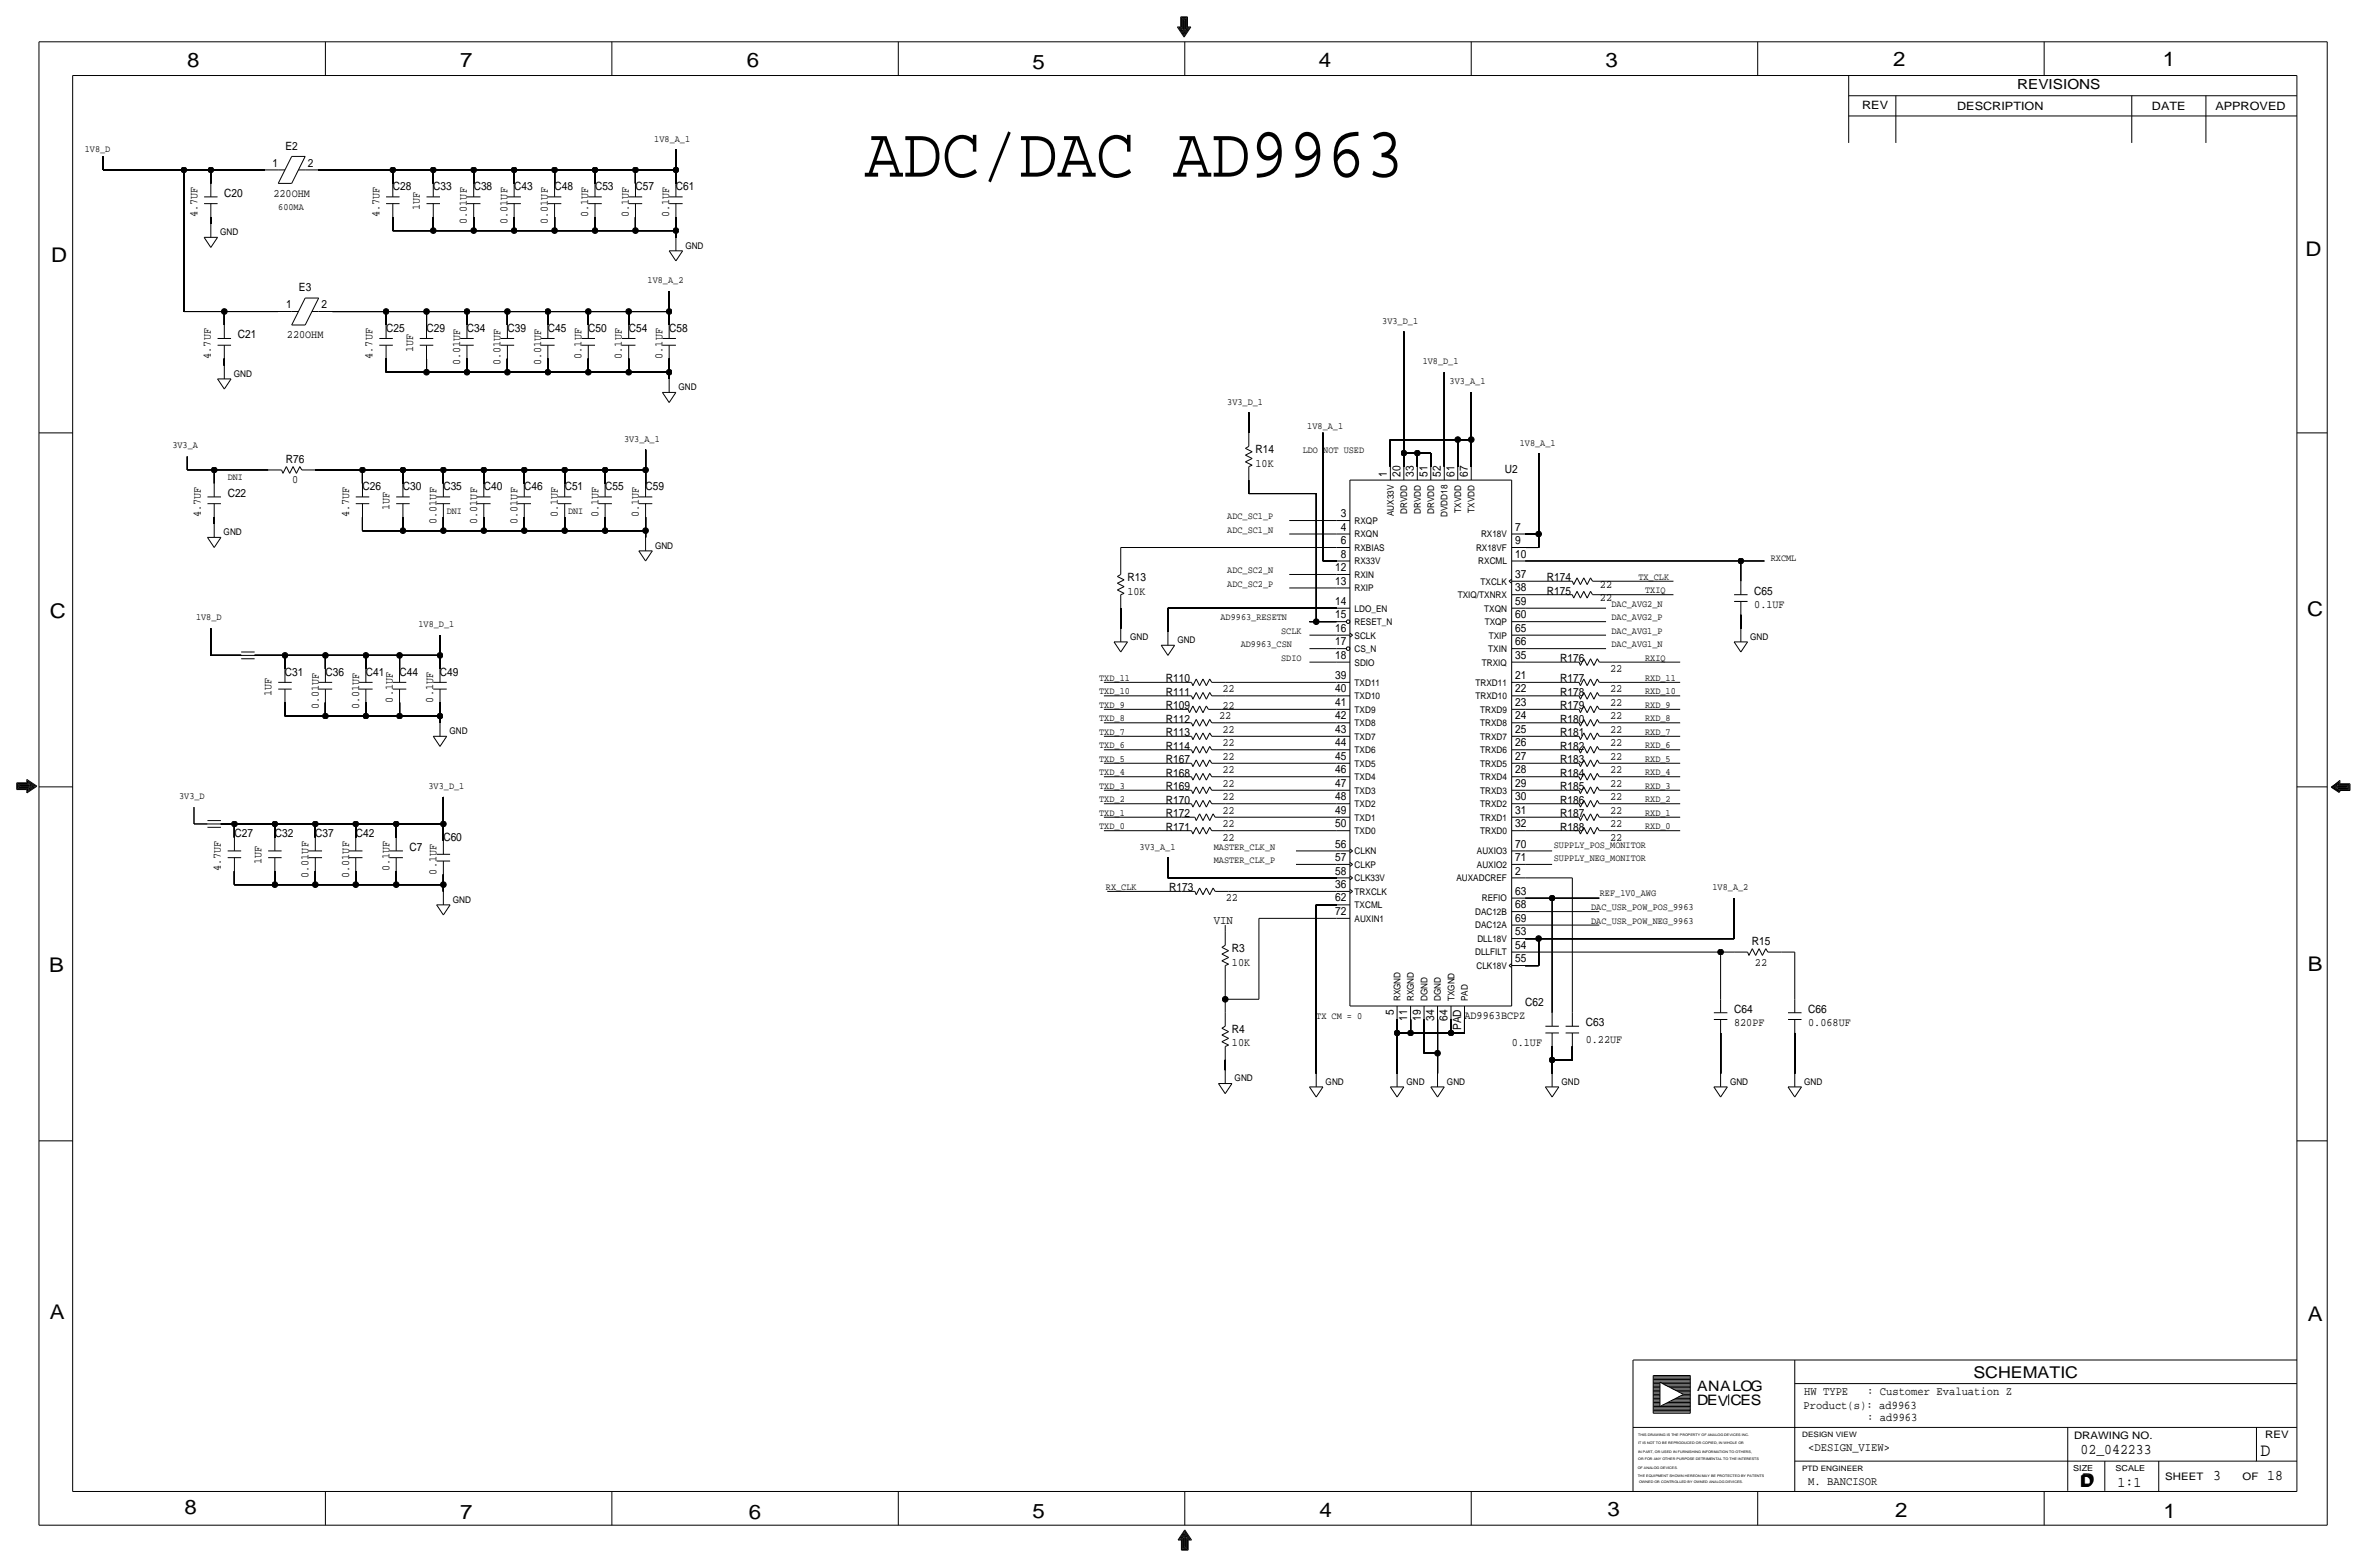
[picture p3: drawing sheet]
<svg xmlns="http://www.w3.org/2000/svg" width="892mm" height="590mm" viewBox="0 0 892 590" stroke-linecap="round" stroke-linejoin="round" font-family="sans-serif">
<defs><g id="words">
<text font-size="27.1" x="325.8" y="66.5">ADC/DAC AD9963</text>
<g font-size="7.6">
<text x="70.6" y="25.4">8</text>
<text x="173.4" y="25.4">7</text>
<text x="281.4" y="25.1">6</text>
<text x="389.1" y="26.2">5</text>
<text x="497" y="25.4">4</text>
<text x="605" y="25.1">3</text>
<text x="713.4" y="24.9">2</text>
<text x="815" y="24.9">1</text>
<text x="19.3" y="98.8">D</text>
<text x="868.9" y="96.5">D</text>
<text x="18.7" y="232.7">C</text>
<text x="869.4" y="232.2">C</text>
<text x="869.6" y="365.8">B</text>
<text x="18.5" y="366">B</text>
<text x="18.7" y="496.8">A</text>
<text x="869.6" y="497.6">A</text>
<text x="69.5" y="570.5">8</text>
<text x="173.4" y="572.3">7</text>
<text x="282.1" y="572.3">6</text>
<text x="389.1" y="571.8">5</text>
<text x="497.3" y="571.5">4</text>
<text x="605.7" y="571.2">3</text>
<text x="714.2" y="571.5">2</text>
<text x="815.3" y="572">1</text>
</g>
<text font-size="7" x="851.9" y="548.4">D</text>
<g font-size="6.1">
<text x="743.7" y="518.9">SCHEMATIC</text>
<text x="783.8" y="560.3">D</text>
<text x="784.3" y="559.8">D</text>
</g>
<g font-size="5.6">
<text x="784" y="547.9">02_042233</text>
<text x="834.1" y="557.5">3</text>
<text x="854.4" y="557.5">18</text>
<text x="798" y="560.1">1:1</text>
</g>
<g font-size="5.4">
<text x="639.5" y="524.2">ANALOG</text>
<text x="639.5" y="529.3">DEVCES</text>
</g>
<text font-size="5.2" x="760.2" y="33.5">REVISIONS</text>
<text font-size="4.5" x="457.4" y="348">VIN</text>
<g font-size="4.4">
<text x="679.9" y="525.5">HW TYPE</text>
<text x="703.6" y="525.5">: Customer Evaluation Z</text>
<text x="679.7" y="530.9">Product(s): ad9963</text>
<text x="703.6" y="535.2">: ad9963</text>
<text x="681.4" y="546.6">&lt;DESIGN_VIEW&gt;</text>
<text x="681.4" y="559.3">M. BANCISOR</text>
</g>
<g font-size="4.3">
<text x="701.8" y="41.1">REV</text>
<text x="737.6" y="41.4">DESCRIPTION</text>
<text x="811" y="41.4">DATE</text>
<text x="834.8" y="41.4">APPROVED</text>
<text x="107.6" y="56.4">E2</text>
<text x="102.7" y="62.7">1</text>
<text x="116" y="62.7">2</text>
<text x="148" y="71.6">C28</text>
<text x="163.3" y="71.6">C33</text>
<text x="178.5" y="71.6">C38</text>
<text x="193.8" y="71.6">C43</text>
<text x="209" y="71.6">C48</text>
<text x="224.2" y="71.6">C53</text>
<text x="239.5" y="71.6">C57</text>
<text x="254.7" y="71.6">C61</text>
<text x="84.5" y="74.2">C20</text>
<text x="103.1" y="74.2">220OHM</text>
<text x="74.4" y="81.8" transform="rotate(-90 74.4 81.8)">4.7UF</text>
<text x="143" y="81.8" transform="rotate(-90 143 81.8)">4.7UF</text>
<text x="158.2" y="79.2" transform="rotate(-90 158.2 79.2)">1UF</text>
<text x="221.7" y="81.8" transform="rotate(-90 221.7 81.8)">0.1UF</text>
<text x="236.9" y="81.8" transform="rotate(-90 236.9 81.8)">0.1UF</text>
<text x="252.2" y="81.8" transform="rotate(-90 252.2 81.8)">0.1UF</text>
<text x="176" y="84.3" transform="rotate(-90 176 84.3)">0.01UF</text>
<text x="191.2" y="84.3" transform="rotate(-90 191.2 84.3)">0.01UF</text>
<text x="206.5" y="84.3" transform="rotate(-90 206.5 84.3)">0.01UF</text>
<text x="112.7" y="109.7">E3</text>
<text x="107.8" y="116.1">1</text>
<text x="121.1" y="116.1">2</text>
<text x="145.5" y="125">C25</text>
<text x="160.7" y="125">C29</text>
<text x="176" y="125">C34</text>
<text x="191.2" y="125">C39</text>
<text x="206.5" y="125">C45</text>
<text x="221.7" y="125">C50</text>
<text x="236.9" y="125">C54</text>
<text x="252.2" y="125">C58</text>
<text x="89.6" y="127.5">C21</text>
<text x="108.1" y="127.5">220OHM</text>
<text x="79.5" y="135.1" transform="rotate(-90 79.5 135.1)">4.7UF</text>
<text x="140.4" y="135.1" transform="rotate(-90 140.4 135.1)">4.7UF</text>
<text x="155.7" y="132.6" transform="rotate(-90 155.7 132.6)">1UF</text>
<text x="173.4" y="137.7" transform="rotate(-90 173.4 137.7)">0.01UF</text>
<text x="188.7" y="137.7" transform="rotate(-90 188.7 137.7)">0.01UF</text>
<text x="203.9" y="137.7" transform="rotate(-90 203.9 137.7)">0.01UF</text>
<text x="219.2" y="135.1" transform="rotate(-90 219.2 135.1)">0.1UF</text>
<text x="234.4" y="135.1" transform="rotate(-90 234.4 135.1)">0.1UF</text>
<text x="249.6" y="135.1" transform="rotate(-90 249.6 135.1)">0.1UF</text>
<text x="473.2" y="170.7">R14</text>
<text x="107.7" y="174.5">R76</text>
<text x="473.2" y="175.8">10K</text>
<text x="522.7" y="179.6" transform="rotate(-90 522.7 179.6)">1</text>
<text x="527.8" y="179.6" transform="rotate(-90 527.8 179.6)">20</text>
<text x="532.8" y="179.6" transform="rotate(-90 532.8 179.6)">33</text>
<text x="537.9" y="179.6" transform="rotate(-90 537.9 179.6)">51</text>
<text x="543" y="179.6" transform="rotate(-90 543 179.6)">52</text>
<text x="548.1" y="179.6" transform="rotate(-90 548.1 179.6)">61</text>
<text x="553.2" y="179.6" transform="rotate(-90 553.2 179.6)">67</text>
<text x="567.1" y="178.3">U2</text>
<text x="110.1" y="182.1">0</text>
<text x="136.6" y="184.7">C26</text>
<text x="151.8" y="184.7">C30</text>
<text x="167.1" y="184.7">C35</text>
<text x="182.3" y="184.7">C40</text>
<text x="197.6" y="184.7">C46</text>
<text x="212.8" y="184.7">C51</text>
<text x="228" y="184.7">C55</text>
<text x="243.3" y="184.7">C59</text>
<text x="85.8" y="187.2">C22</text>
<text x="75.6" y="194.8" transform="rotate(-90 75.6 194.8)">4.7UF</text>
<text x="131.5" y="194.8" transform="rotate(-90 131.5 194.8)">4.7UF</text>
<text x="146.8" y="192.3" transform="rotate(-90 146.8 192.3)">1UF</text>
<text x="164.5" y="197.4" transform="rotate(-90 164.5 197.4)">0.01UF</text>
<text x="179.8" y="197.4" transform="rotate(-90 179.8 197.4)">0.01UF</text>
<text x="195" y="197.4" transform="rotate(-90 195 197.4)">0.01UF</text>
<text x="210.3" y="194.8" transform="rotate(-90 210.3 194.8)">0.1UF</text>
<text x="225.5" y="194.8" transform="rotate(-90 225.5 194.8)">0.1UF</text>
<text x="240.7" y="194.8" transform="rotate(-90 240.7 194.8)">0.1UF</text>
<text x="505.3" y="194.8">3</text>
<text x="505.3" y="199.9">4</text>
<text x="570.9" y="199.9">7</text>
<text x="505.3" y="205">6</text>
<text x="570.9" y="205">9</text>
<text x="503.2" y="215.1">12</text>
<text x="505.3" y="210.1">8</text>
<text x="570.9" y="210.1">10</text>
<text x="424.9" y="218.9">R13</text>
<text x="503.2" y="220.2">13</text>
<text x="570.9" y="217.7">37</text>
<text x="582.9" y="218.9">R174</text>
<text x="602.9" y="221.5">22</text>
<text x="424.9" y="224">10K</text>
<text x="503.2" y="227.8">14</text>
<text x="570.9" y="222.8">38</text>
<text x="570.9" y="227.8">59</text>
<text x="582.9" y="224">R175</text>
<text x="602.9" y="226.6">22</text>
<text x="661.1" y="224">C65</text>
<text x="503.2" y="232.9">15</text>
<text x="570.9" y="232.9">60</text>
<text x="661.1" y="229.1">0.1UF</text>
<text x="503.2" y="238">16</text>
<text x="570.9" y="238">65</text>
<text x="503.2" y="243.1">17</text>
<text x="570.9" y="243.1">66</text>
<text x="503.2" y="248.2">18</text>
<text x="570.9" y="248.2">35</text>
<text x="588" y="249.4">R176</text>
<text x="107.4" y="254.5">C31</text>
<text x="122.6" y="254.5">C36</text>
<text x="137.9" y="254.5">C41</text>
<text x="150.6" y="254.5">C44</text>
<text x="165.8" y="254.5">C49</text>
<text x="439.4" y="257">R110</text>
<text x="503.2" y="255.8">39</text>
<text x="570.9" y="255.8">21</text>
<text x="588" y="257">R177</text>
<text x="606.7" y="253.2">22</text>
<text x="102.3" y="262.1" transform="rotate(-90 102.3 262.1)">1UF</text>
<text x="439.4" y="262.1">R111</text>
<text x="460.7" y="260.9">22</text>
<text x="503.2" y="260.9">40</text>
<text x="570.9" y="260.9">22</text>
<text x="588" y="262.1">R178</text>
<text x="606.7" y="260.9">22</text>
<text x="120.1" y="267.2" transform="rotate(-90 120.1 267.2)">0.01UF</text>
<text x="135.3" y="267.2" transform="rotate(-90 135.3 267.2)">0.01UF</text>
<text x="148" y="264.7" transform="rotate(-90 148 264.7)">0.1UF</text>
<text x="163.3" y="264.7" transform="rotate(-90 163.3 264.7)">0.1UF</text>
<text x="439.4" y="267.2">R109</text>
<text x="460.7" y="267.2">22</text>
<text x="503.2" y="265.9">41</text>
<text x="570.9" y="265.9">23</text>
<text x="588" y="267.2">R179</text>
<text x="606.7" y="265.9">22</text>
<text x="439.4" y="272.3">R112</text>
<text x="459.4" y="271">22</text>
<text x="503.2" y="271">42</text>
<text x="570.9" y="271">24</text>
<text x="588" y="272.3">R180</text>
<text x="606.7" y="271">22</text>
<text x="439.4" y="277.4">R113</text>
<text x="460.7" y="276.1">22</text>
<text x="460.7" y="281.2">22</text>
<text x="503.2" y="281.2">44</text>
<text x="503.2" y="276.1">43</text>
<text x="570.9" y="276.1">25</text>
<text x="570.9" y="281.2">26</text>
<text x="588" y="277.4">R181</text>
<text x="606.7" y="276.1">22</text>
<text x="606.7" y="281.2">22</text>
<text x="439.4" y="282.4">R114</text>
<text x="439.4" y="287.5">R167</text>
<text x="460.7" y="286.3">22</text>
<text x="503.2" y="286.3">45</text>
<text x="570.9" y="286.3">27</text>
<text x="588" y="287.5">R183</text>
<text x="588" y="282.4">R182</text>
<text x="606.7" y="286.3">22</text>
<text x="439.4" y="292.6">R168</text>
<text x="460.7" y="291.3">22</text>
<text x="503.2" y="291.3">46</text>
<text x="570.9" y="291.3">28</text>
<text x="588" y="292.6">R184</text>
<text x="606.7" y="291.3">22</text>
<text x="439.4" y="297.7">R169</text>
<text x="460.7" y="296.4">22</text>
<text x="503.2" y="296.4">47</text>
<text x="570.9" y="296.4">29</text>
<text x="588" y="297.7">R185</text>
<text x="606.7" y="296.4">22</text>
<text x="439.4" y="302.8">R170</text>
<text x="460.7" y="301.5">22</text>
<text x="503.2" y="301.5">48</text>
<text x="570.9" y="301.5">30</text>
<text x="588" y="302.8">R186</text>
<text x="606.7" y="301.5">22</text>
<text x="439.4" y="307.8">R172</text>
<text x="460.7" y="311.7">22</text>
<text x="460.7" y="306.6">22</text>
<text x="503.2" y="311.7">50</text>
<text x="503.2" y="306.6">49</text>
<text x="570.9" y="311.7">32</text>
<text x="570.9" y="306.6">31</text>
<text x="588" y="307.8">R187</text>
<text x="606.7" y="306.6">22</text>
<text x="606.7" y="311.7">22</text>
<text x="88.3" y="315.5">C27</text>
<text x="103.6" y="315.5">C32</text>
<text x="118.8" y="315.5">C37</text>
<text x="134.1" y="315.5">C42</text>
<text x="167.1" y="316.7">C60</text>
<text x="439.4" y="312.9">R171</text>
<text x="460.7" y="316.7">22</text>
<text x="588" y="312.9">R188</text>
<text x="606.7" y="316.7">22</text>
<text x="154.4" y="320.5">C7</text>
<text x="503.2" y="319.3">56</text>
<text x="570.9" y="319.3">70</text>
<text x="83.3" y="328.2" transform="rotate(-90 83.3 328.2)">4.7UF</text>
<text x="98.5" y="325.6" transform="rotate(-90 98.5 325.6)">1UF</text>
<text x="146.8" y="328.2" transform="rotate(-90 146.8 328.2)">0.1UF</text>
<text x="164.5" y="329.4" transform="rotate(-90 164.5 329.4)">0.1UF</text>
<text x="503.2" y="329.4">58</text>
<text x="503.2" y="324.4">57</text>
<text x="570.9" y="324.4">71</text>
<text x="570.9" y="329.4">2</text>
<text x="116.3" y="330.7" transform="rotate(-90 116.3 330.7)">0.01UF</text>
<text x="131.5" y="330.7" transform="rotate(-90 131.5 330.7)">0.01UF</text>
<text x="440.6" y="335.8">R173</text>
<text x="503.2" y="334.5">36</text>
<text x="462" y="339.6">22</text>
<text x="503.2" y="339.6">62</text>
<text x="570.9" y="337.1">63</text>
<text x="503.2" y="344.7">72</text>
<text x="570.9" y="342.1">68</text>
<text x="570.9" y="347.2">69</text>
<text x="570.9" y="352.3">53</text>
<text x="464.3" y="358.6">R3</text>
<text x="570.9" y="357.4">54</text>
<text x="660.1" y="356.1">R15</text>
<text x="464.3" y="363.7">10K</text>
<text x="570.9" y="362.5">55</text>
<text x="661.4" y="363.7">22</text>
<text x="525.2" y="382.4" transform="rotate(-90 525.2 382.4)">5</text>
<text x="574.8" y="379">C62</text>
<text x="653.5" y="381.5">C64</text>
<text x="681.4" y="381.5">C66</text>
<text x="464.3" y="389.1">R4</text>
<text x="530.3" y="384.5" transform="rotate(-90 530.3 384.5)">11</text>
<text x="535.4" y="384.5" transform="rotate(-90 535.4 384.5)">19</text>
<text x="540.5" y="384.5" transform="rotate(-90 540.5 384.5)">34</text>
<text x="545.5" y="384.5" transform="rotate(-90 545.5 384.5)">64</text>
<text x="550.6" y="388.1" transform="rotate(-90 550.6 388.1)">PAD</text>
<text x="551.9" y="384">AD9963BCPZ</text>
<text x="597.6" y="386.6">C63</text>
<text x="653.5" y="386.6">820PF</text>
<text x="681.4" y="386.6">0.068UF</text>
<text x="464.3" y="394.2">10K</text>
<text x="569.7" y="394.2">0.1UF</text>
<text x="597.6" y="392.9">0.22UF</text>
</g>
<g font-size="3.9">
<text x="781.6" y="542.1">DRAWING NO.</text>
<text x="853.6" y="541.8">REV</text>
<text x="816" y="557.4">SHEET</text>
<text x="845.1" y="557.5">OF</text>
</g>
<g font-size="3.6">
<text x="246.6" y="53.3">1V8_A_1</text>
<text x="32" y="57.2">1V8_D</text>
<text x="104.9" y="79.2">600MA</text>
<text x="244" y="106.7">1V8_A_2</text>
<text x="520.9" y="121.9">3V3_D_1</text>
<text x="536.1" y="137.2">1V8_D_1</text>
<text x="546.3" y="144.8">3V3_A_1</text>
<text x="462.5" y="152.4">3V3_D_1</text>
<text x="492.7" y="161.5">1V8_A_1</text>
<text x="235.2" y="166.4">3V3_A_1</text>
<text x="65" y="168.9">3V3_A</text>
<text x="490.9" y="170.7">LDO NOT USED</text>
<text x="572.7" y="168">1V8_A_1</text>
<text x="85.8" y="180.8">DNI</text>
<text x="168.4" y="193.5">DNI</text>
<text x="214.1" y="193.5">DNI</text>
<text x="462.5" y="195.6">ADC_SC1_P</text>
<text x="462.5" y="200.7">ADC_SC1_N</text>
<text x="462.5" y="215.9">ADC_SC2_N</text>
<text x="667.3" y="211.4">RXCML</text>
<text x="462.5" y="221">ADC_SC2_P</text>
<text x="617.4" y="218.4">TX_CLK</text>
<text x="620" y="223.5">TXIQ</text>
<text x="73.9" y="233.7">1V8_D</text>
<text x="459.9" y="233.7">AD9963_RESETN</text>
<text x="607.3" y="233.7">DAC_AVG2_P</text>
<text x="607.3" y="228.6">DAC_AVG2_N</text>
<text x="157.7" y="236.2">1V8_D_1</text>
<text x="482.8" y="238.8">SCLK</text>
<text x="607.3" y="238.8">DAC_AVG1_P</text>
<text x="467.6" y="243.8">AD9963_CSN</text>
<text x="607.3" y="243.8">DAC_AVG1_N</text>
<text x="482.8" y="248.9">SDIO</text>
<text x="620" y="248.9">RXIQ</text>
<text x="414.2" y="256.5">TXD_11</text>
<text x="620" y="256.5">RXD_11</text>
<text x="414.2" y="261.6">TXD_10</text>
<text x="620" y="261.6">RXD_10</text>
<text x="414.2" y="266.7">TXD_9</text>
<text x="620" y="266.7">RXD_9</text>
<text x="414.2" y="271.8">TXD_8</text>
<text x="620" y="271.8">RXD_8</text>
<text x="414.2" y="281.9">TXD_6</text>
<text x="414.2" y="276.9">TXD_7</text>
<text x="620" y="276.9">RXD_7</text>
<text x="620" y="281.9">RXD_6</text>
<text x="414.2" y="287">TXD_5</text>
<text x="620" y="287">RXD_5</text>
<text x="414.2" y="292.1">TXD_4</text>
<text x="620" y="292.1">RXD_4</text>
<text x="161.5" y="297.2">3V3_D_1</text>
<text x="414.2" y="297.2">TXD_3</text>
<text x="620" y="297.2">RXD_3</text>
<text x="67.5" y="301">3V3_D</text>
<text x="414.2" y="302.3">TXD_2</text>
<text x="620" y="302.3">RXD_2</text>
<text x="414.2" y="307.3">TXD_1</text>
<text x="620" y="307.3">RXD_1</text>
<text x="414.2" y="312.4">TXD_0</text>
<text x="620" y="312.4">RXD_0</text>
<text x="429.5" y="320">3V3_A_1</text>
<text x="457.4" y="320">MASTER_CLK_N</text>
<text x="585.6" y="319.3">SUPPLY_POS_MONITOR</text>
<text x="457.4" y="325.1">MASTER_CLK_P</text>
<text x="585.6" y="324.4">SUPPLY_NEG_MONITOR</text>
<text x="416.8" y="335.3">RX_CLK</text>
<text x="645.4" y="335.3">1V8_A_2</text>
<text x="602.9" y="337.5">REF_1V0_AWG</text>
<text x="599.6" y="342.9">DAC_USR_POW_POS_9963</text>
<text x="599.6" y="348">DAC_USR_POW_NEG_9963</text>
<text x="496" y="384">TX CM = 0</text>
</g>
<g font-size="3.5">
<text x="83" y="88.5">GND</text>
<text x="258.3" y="93.6">GND</text>
<text x="88.1" y="141.9">GND</text>
<text x="255.7" y="147">GND</text>
<text x="510.5" y="197.4">RXQP</text>
<text x="525.2" y="194.5" transform="rotate(-90 525.2 194.5)">AUX33V</text>
<text x="530.3" y="193.6" transform="rotate(-90 530.3 193.6)">DRVDD</text>
<text x="535.4" y="193.6" transform="rotate(-90 535.4 193.6)">DRVDD</text>
<text x="540.5" y="193.6" transform="rotate(-90 540.5 193.6)">DRVDD</text>
<text x="545.5" y="194.8" transform="rotate(-90 545.5 194.8)">DVDD18</text>
<text x="550.6" y="193.1" transform="rotate(-90 550.6 193.1)">TXVDD</text>
<text x="555.7" y="193.1" transform="rotate(-90 555.7 193.1)">TXVDD</text>
<text x="84.3" y="201.6">GND</text>
<text x="510.5" y="202.4">RXQN</text>
<text x="558.1" y="202.4">RX18V</text>
<text x="246.8" y="206.7">GND</text>
<text x="510.5" y="207.5">RXBIAS</text>
<text x="556.2" y="207.5">RX18VF</text>
<text x="510.5" y="212.6">RX33V</text>
<text x="557.1" y="212.6">RXCML</text>
<text x="510.5" y="217.7">RXIN</text>
<text x="558" y="220.2">TXCLK</text>
<text x="510.5" y="222.8">RXIP</text>
<text x="549.4" y="225.3">TXIQ/TXNRX</text>
<text x="510.5" y="230.4">LDO_EN</text>
<text x="559.3" y="230.4">TXQN</text>
<text x="510.5" y="235.5">RESET_N</text>
<text x="559.5" y="235.5">TXQP</text>
<text x="425.9" y="240.9">GND</text>
<text x="443.7" y="242.2">GND</text>
<text x="510.5" y="245.6">CS_N</text>
<text x="510.5" y="240.5">SCLK</text>
<text x="560.9" y="245.6">TXIN</text>
<text x="561" y="240.5">TXIP</text>
<text x="659.6" y="240.9">GND</text>
<text x="510.5" y="250.7">SDIO</text>
<text x="558.5" y="250.7">TRXIQ</text>
<text x="510.5" y="263.4">TXD10</text>
<text x="510.5" y="258.3">TXD11</text>
<text x="556.1" y="263.4">TRXD10</text>
<text x="556.1" y="258.3">TRXD11</text>
<text x="510.5" y="268.5">TXD9</text>
<text x="557.8" y="268.5">TRXD9</text>
<text x="510.5" y="273.6">TXD8</text>
<text x="557.8" y="273.6">TRXD8</text>
<text x="169.4" y="276.5">GND</text>
<text x="510.5" y="278.6">TXD7</text>
<text x="557.8" y="278.6">TRXD7</text>
<text x="510.5" y="283.7">TXD6</text>
<text x="557.8" y="283.7">TRXD6</text>
<text x="510.5" y="293.9">TXD4</text>
<text x="510.5" y="288.8">TXD5</text>
<text x="557.8" y="293.9">TRXD4</text>
<text x="557.8" y="288.8">TRXD5</text>
<text x="510.5" y="299">TXD3</text>
<text x="557.8" y="299">TRXD3</text>
<text x="510.5" y="304">TXD2</text>
<text x="557.8" y="304">TRXD2</text>
<text x="510.5" y="309.1">TXD1</text>
<text x="557.8" y="309.1">TRXD1</text>
<text x="510.5" y="314.2">TXD0</text>
<text x="557.8" y="314.2">TRXD0</text>
<text x="510.5" y="321.8">CLKN</text>
<text x="556.6" y="321.8">AUXIO3</text>
<text x="510.5" y="326.9">CLKP</text>
<text x="556.6" y="326.9">AUXIO2</text>
<text x="510.5" y="332">CLK33V</text>
<text x="548.9" y="332">AUXADCREF</text>
<text x="170.6" y="340">GND</text>
<text x="510.5" y="337.1">TRXCLK</text>
<text x="558.5" y="339.6">REFIO</text>
<text x="510.5" y="342.1">TXCML</text>
<text x="510.5" y="347.2">AUXIN1</text>
<text x="555.9" y="344.7">DAC12B</text>
<text x="555.9" y="349.8">DAC12A</text>
<text x="555.9" y="359.9">DLLFILT</text>
<text x="556.7" y="354.8">DLL18V</text>
<text x="556.4" y="365">CLK18V</text>
<text x="527.8" y="377.2" transform="rotate(-90 527.8 377.2)">RXGND</text>
<text x="532.8" y="377.2" transform="rotate(-90 532.8 377.2)">RXGND</text>
<text x="537.9" y="377.2" transform="rotate(-90 537.9 377.2)">DGND</text>
<text x="543" y="377.2" transform="rotate(-90 543 377.2)">DGND</text>
<text x="548.1" y="377.2" transform="rotate(-90 548.1 377.2)">TXGND</text>
<text x="553.2" y="377.2" transform="rotate(-90 553.2 377.2)">PAD</text>
<text x="465.3" y="407.3">GND</text>
<text x="499.6" y="408.6">GND</text>
<text x="530" y="408.6">GND</text>
<text x="545.3" y="408.6">GND</text>
<text x="588.5" y="408.6">GND</text>
<text x="652" y="408.6">GND</text>
<text x="679.9" y="408.6">GND</text>
</g>
<g font-size="3.1">
<text x="781.3" y="554">SIZE</text>
<text x="797.3" y="554">SCALE</text>
</g>
<g font-size="2.8">
<text x="679.1" y="541.3">DESIGN VIEW</text>
<text x="679.1" y="554">PTD ENGINEER</text>
</g>
<g font-size="1.3">
<text x="617.3" y="541.1">THIS DRAWING IS THE PROPERTY OF ANALOG DEVICES INC.</text>
<text x="617.3" y="543.9">IT IS NOT TO BE REPRODUCED OR COPIED, IN WHOLE OR</text>
<text x="617.3" y="547.2">IN PART, OR USED IN FURNISHING INFORMATION TO OTHERS,</text>
<text x="617.3" y="550">OR FOR ANY OTHER PURPOSE DETRIMENTAL TO THE INTERESTS</text>
<text x="617.2" y="556.3">THE EQUIPMENT SHOWN HEREON MAY BE PROTECTED BY PATENTS</text>
<text x="617.2" y="553.2">OF ANALOG DEVICES.</text>
<text x="617.7" y="558.8">OWNED OR CONTROLLED BY OWNED ANALOG DEVICES.</text>
</g>
</g></defs>
<!-- layer: Nets -->
<g fill="none" stroke="#000" stroke-width=".38">
<path d="M38.8 58.9v5.1zM254.7 56.4v7.6zM38.8 64h30.5zM69.3 64v53.3zM69.3 64h10.2zM79.5 64v5.1zM79.5 64h20.3zM120.1 64h27.9zM148 64v5.1zM148 64h15.3zM163.3 64v5.1zM163.3 64h15.2z"/>
<path d="M178.5 64v5.1zM178.5 64h15.3zM193.8 64v5.1zM193.8 64h15.2zM209 64v5.1zM209 64h15.2zM224.2 64v5.1zM224.2 64h15.3zM239.5 64v5.1zM239.5 64h15.2zM254.7 64v5.1zM79.5 81.8v2.5z"/>
<path d="M148 81.8v5.1zM148 86.9h15.3zM163.3 81.8v5.1zM163.3 86.9h15.2zM178.5 81.8v5.1zM178.5 86.9h15.3zM193.8 81.8v5.1zM193.8 86.9h15.2zM209 81.8v5.1zM209 86.9h15.2zM224.2 81.8v5.1zM224.2 86.9h15.3z"/>
<path d="M239.5 81.8v5.1zM239.5 86.9h15.2zM254.7 86.9v2.5zM254.7 81.8v5.1zM69.3 117.3h15.2zM84.5 117.3v5.1zM84.5 117.3h20.4zM125.2 117.3h20.3zM145.5 117.3v5.1zM145.5 117.3h15.2zM160.7 117.3v5.1zM160.7 117.3h15.3z"/>
<path d="M176 117.3v5.1zM176 117.3h15.2zM191.2 117.3v5.1zM191.2 117.3h15.3zM206.5 117.3v5.1zM206.5 117.3h15.2zM221.7 117.3v5.1zM221.7 117.3h15.2zM236.9 117.3v5.1zM236.9 117.3h15.3zM252.2 117.3v5.1zM252.2 109.7v7.6z"/>
<path d="M84.5 135.1v2.6zM145.5 135.1v5.1zM160.7 135.1v5.1zM176 135.1v5.1zM191.2 135.1v5.1zM206.5 135.1v5.1zM221.7 135.1v5.1zM236.9 135.1v5.1zM252.2 135.1v5.1zM529 125v45.7zM145.5 140.2h15.2zM160.7 140.2h15.3z"/>
<path d="M176 140.2h15.2zM191.2 140.2h15.3zM206.5 140.2h15.2zM221.7 140.2h15.2zM236.9 140.2h15.3zM252.2 140.2v2.5zM470.6 155.4v7.7zM544.3 140.2v35.6zM554.4 147.8v17.8zM70.6 177h10.1zM70.6 172v5zM80.7 177v5.1z"/>
<path d="M80.7 177h20.3zM118.8 177h17.8zM136.6 177v5.1zM136.6 177h15.2zM151.8 177v5.1zM151.8 177h15.3zM167.1 177v5.1zM167.1 177h15.2zM182.3 177v5.1zM182.3 177h15.3zM197.6 177v5.1zM197.6 177h15.2z"/>
<path d="M212.8 177v5.1zM212.8 177h15.2zM228 177v5.1zM228 177h15.3zM243.3 177v5.1zM243.3 169.4v7.6zM498.6 163.1v48.2zM524 165.6v10.2zM524 165.6h25.4zM529 170.7v5.1zM529 170.7h5.1zM534.1 170.7v5.1z"/>
<path d="M534.1 170.7h5.1zM539.2 170.7v5.1zM549.4 165.6v10.2zM549.4 165.6h5zM554.4 165.6v10.2zM579.8 170.7v30.5zM80.7 194.8v2.6zM136.6 194.8v5.1zM136.6 199.9h15.2zM151.8 194.8v5.1zM151.8 199.9h15.3zM167.1 194.8v5.1z"/>
<path d="M167.1 199.9h15.2zM182.3 194.8v5.1zM182.3 199.9h15.3zM197.6 194.8v5.1zM197.6 199.9h15.2zM212.8 194.8v5.1zM212.8 199.9h15.2zM228 194.8v5.1zM228 199.9h15.3zM243.3 199.9v2.5zM243.3 194.8v5.1zM470.6 180.8v5.1z"/>
<path d="M470.6 185.9h25.4zM485.9 196.1h17.7zM496 185.9v48.3zM422.4 206.2v5.1zM422.4 206.2h81.2zM485.9 201.2h17.7zM485.9 216.4h17.7zM498.6 211.3h5zM574.8 206.2h5zM574.8 201.2h5zM574.8 211.3h81.2zM574.8 218.9h12.7z"/>
<path d="M579.8 201.2v5zM605.2 218.9h25.4zM656 211.3v7.6zM656 211.3h8.9zM79.5 236.7v10.2zM165.8 239.3v7.6zM422.4 229.1v7.6zM440.1 229.1v8.9zM440.1 229.1h63.5zM485.9 221.5h17.7zM493.5 234.2h2.5zM493.5 239.3h10.1z"/>
<path d="M496 234.2h7.6zM574.8 229.1h30.4zM574.8 239.3h30.4zM574.8 234.2h30.4zM574.8 224h12.7zM605.2 224h25.4zM656 231.6v5.1zM79.5 246.9h11.4zM96 246.9h11.4zM107.4 246.9v5.1zM107.4 246.9h15.2zM122.6 246.9v5.1z"/>
<path d="M122.6 246.9h15.3zM137.9 246.9v5.1zM137.9 246.9h12.7zM150.6 246.9v5.1zM150.6 246.9h15.2zM165.8 246.9v5.1zM416 257h27.9zM461.7 257h41.9zM493.5 249.4h10.1zM493.5 244.3h10.1zM574.8 249.4h15.2zM574.8 244.3h30.4z"/>
<path d="M574.8 257h15.2zM607.8 257h25.4zM607.8 249.4h25.4zM107.4 264.7v5zM107.4 269.7h15.2zM122.6 264.7v5zM122.6 269.7h15.3zM137.9 264.7v5zM137.9 269.7h12.7zM150.6 264.7v5zM150.6 269.7h15.2zM165.8 269.7v2.6z"/>
<path d="M165.8 264.7v5zM416 272.3h27.9zM416 267.2h26.7zM416 262.1h27.9zM416 277.4h27.9zM460.5 267.2h43.1zM461.7 272.3h41.9zM461.7 262.1h41.9zM461.7 277.4h41.9zM574.8 262.1h15.2zM574.8 277.4h15.2zM574.8 267.2h15.2z"/>
<path d="M574.8 272.3h15.2zM607.8 272.3h25.4zM607.8 277.4h25.4zM607.8 267.2h25.4zM607.8 262.1h25.4zM416 282.4h27.9zM416 292.6h27.9zM416 297.7h27.9zM416 287.5h27.9zM461.7 287.5h41.9zM461.7 297.7h41.9zM461.7 282.4h41.9z"/>
<path d="M461.7 292.6h41.9zM574.8 282.4h15.2zM574.8 287.5h15.2zM574.8 292.6h15.2zM574.8 297.7h15.2zM607.8 282.4h25.4zM607.8 287.5h25.4zM607.8 297.7h25.4zM607.8 292.6h25.4zM73.1 310.4h5.1zM73.1 304v6.4zM83.3 310.4h5z"/>
<path d="M88.3 310.4v5.1zM88.3 310.4h15.3zM103.6 310.4v5.1zM103.6 310.4h15.2zM118.8 310.4v5.1zM118.8 310.4h15.3zM134.1 310.4v5.1zM134.1 310.4h15.2zM149.3 310.4v5.1zM149.3 310.4h17.8zM167.1 310.4v6.3zM167.1 300.2v10.2z"/>
<path d="M416 312.9h27.9zM416 307.8h29.2zM416 302.8h27.9zM461.7 312.9h41.9zM461.7 302.8h41.9zM463 307.8h40.6zM574.8 312.9h15.2zM574.8 302.8h15.2zM574.8 307.8h15.2zM607.8 312.9h25.4zM607.8 307.8h25.4zM607.8 302.8h25.4z"/>
<path d="M88.3 328.2v5zM88.3 333.2h15.3zM103.6 328.2v5zM103.6 333.2h15.2zM118.8 328.2v5zM118.8 333.2h15.3zM134.1 328.2v5zM134.1 333.2h15.2zM149.3 328.2v5zM149.3 333.2h17.8zM167.1 333.2v2.6zM167.1 329.4v3.8z"/>
<path d="M417.3 335.8h27.9zM440.1 323.1v7.6zM440.1 330.7h63.5zM463 335.8h40.6zM488.4 325.6h15.2zM488.4 320.5h15.2zM574.8 330.7h17.7zM574.8 338.3h10.1zM574.8 325.6h10.1zM574.8 320.5h10.1zM584.9 338.3v43.2zM584.9 338.3h17.8z"/>
<path d="M592.5 330.7v50.8zM653.5 338.3v15.3zM461.7 348.5v2.5zM474.4 345.9v30.5zM474.4 345.9h29.2zM496 340.9v63.5zM496 340.9h7.6zM574.8 348.5h27.9zM574.8 353.6h5zM574.8 358.6h73.6zM574.8 343.4h27.9zM579.8 353.6v10.1z"/>
<path d="M579.8 353.6h73.7zM648.4 358.6v17.8zM648.4 358.6h5.1zM671.3 358.6h5.1zM676.4 358.6v17.8zM461.7 376.4v5.1zM461.7 368.8v7.6zM461.7 376.4h12.7zM574.8 363.7h5zM461.7 399.3v3.8zM526.5 389.1v15.3zM526.5 384v5.1z"/>
<path d="M526.5 389.1h5.1zM531.6 384v5.1zM531.6 389.1h15.2zM536.7 396.7h5zM536.7 384v12.7zM541.7 396.7v7.7zM541.7 384v12.7zM546.8 384v5.1zM546.8 389.1h5.1zM551.9 384v5.1zM584.9 399.3v5.1zM584.9 394.2v5.1z"/>
<path d="M584.9 399.3h7.6zM592.5 394.2v5.1zM648.4 389.1v15.3zM676.4 389.1v15.3z"/>
</g>
<g fill="#000" stroke="#000" stroke-width=".38">
<circle cx="69.3" cy="64" r="1.07"/>
<circle cx="79.5" cy="64" r="1.07"/>
<circle cx="148" cy="64" r="1.07"/>
<circle cx="163.3" cy="64" r="1.07"/>
<circle cx="178.5" cy="64" r="1.07"/>
<circle cx="193.8" cy="64" r="1.07"/>
<circle cx="209" cy="64" r="1.07"/>
<circle cx="224.2" cy="64" r="1.07"/>
<circle cx="239.5" cy="64" r="1.07"/>
<circle cx="254.7" cy="64" r="1.07"/>
<circle cx="163.3" cy="86.9" r="1.07"/>
<circle cx="178.5" cy="86.9" r="1.07"/>
<circle cx="193.8" cy="86.9" r="1.07"/>
<circle cx="209" cy="86.9" r="1.07"/>
<circle cx="224.2" cy="86.9" r="1.07"/>
<circle cx="239.5" cy="86.9" r="1.07"/>
<circle cx="254.7" cy="86.9" r="1.07"/>
<circle cx="84.5" cy="117.3" r="1.07"/>
<circle cx="145.5" cy="117.3" r="1.07"/>
<circle cx="160.7" cy="117.3" r="1.07"/>
<circle cx="176" cy="117.3" r="1.07"/>
<circle cx="191.2" cy="117.3" r="1.07"/>
<circle cx="206.5" cy="117.3" r="1.07"/>
<circle cx="221.7" cy="117.3" r="1.07"/>
<circle cx="236.9" cy="117.3" r="1.07"/>
<circle cx="252.2" cy="117.3" r="1.07"/>
<circle cx="160.7" cy="140.2" r="1.07"/>
<circle cx="176" cy="140.2" r="1.07"/>
<circle cx="191.2" cy="140.2" r="1.07"/>
<circle cx="206.5" cy="140.2" r="1.07"/>
<circle cx="221.7" cy="140.2" r="1.07"/>
<circle cx="236.9" cy="140.2" r="1.07"/>
<circle cx="252.2" cy="140.2" r="1.07"/>
<circle cx="80.7" cy="177" r="1.07"/>
<circle cx="136.6" cy="177" r="1.07"/>
<circle cx="151.8" cy="177" r="1.07"/>
<circle cx="167.1" cy="177" r="1.07"/>
<circle cx="182.3" cy="177" r="1.07"/>
<circle cx="197.6" cy="177" r="1.07"/>
<circle cx="212.8" cy="177" r="1.07"/>
<circle cx="228" cy="177" r="1.07"/>
<circle cx="243.3" cy="177" r="1.07"/>
<circle cx="529" cy="170.7" r="1.07"/>
<circle cx="534.1" cy="170.7" r="1.07"/>
<circle cx="549.4" cy="165.6" r="1.07"/>
<circle cx="554.4" cy="165.6" r="1.07"/>
<circle cx="151.8" cy="199.9" r="1.07"/>
<circle cx="167.1" cy="199.9" r="1.07"/>
<circle cx="182.3" cy="199.9" r="1.07"/>
<circle cx="197.6" cy="199.9" r="1.07"/>
<circle cx="212.8" cy="199.9" r="1.07"/>
<circle cx="228" cy="199.9" r="1.07"/>
<circle cx="243.3" cy="199.9" r="1.07"/>
<circle cx="579.8" cy="201.2" r="1.07"/>
<circle cx="656" cy="211.3" r="1.07"/>
<circle cx="496" cy="234.2" r="1.07"/>
<circle cx="107.4" cy="246.9" r="1.07"/>
<circle cx="122.6" cy="246.9" r="1.07"/>
<circle cx="137.9" cy="246.9" r="1.07"/>
<circle cx="150.6" cy="246.9" r="1.07"/>
<circle cx="165.8" cy="246.9" r="1.07"/>
<circle cx="122.6" cy="269.7" r="1.07"/>
<circle cx="137.9" cy="269.7" r="1.07"/>
<circle cx="150.6" cy="269.7" r="1.07"/>
<circle cx="165.8" cy="269.7" r="1.07"/>
<circle cx="88.3" cy="310.4" r="1.07"/>
<circle cx="103.6" cy="310.4" r="1.07"/>
<circle cx="118.8" cy="310.4" r="1.07"/>
<circle cx="134.1" cy="310.4" r="1.07"/>
<circle cx="149.3" cy="310.4" r="1.07"/>
<circle cx="167.1" cy="310.4" r="1.07"/>
<circle cx="103.6" cy="333.2" r="1.07"/>
<circle cx="118.8" cy="333.2" r="1.07"/>
<circle cx="134.1" cy="333.2" r="1.07"/>
<circle cx="149.3" cy="333.2" r="1.07"/>
<circle cx="167.1" cy="333.2" r="1.07"/>
<circle cx="584.9" cy="338.3" r="1.07"/>
<circle cx="579.8" cy="353.6" r="1.07"/>
<circle cx="648.4" cy="358.6" r="1.07"/>
<circle cx="461.7" cy="376.4" r="1.07"/>
<circle cx="526.5" cy="389.1" r="1.07"/>
<circle cx="531.6" cy="389.1" r="1.07"/>
<circle cx="541.7" cy="396.7" r="1.07"/>
<circle cx="546.8" cy="389.1" r="1.07"/>
<circle cx="584.9" cy="399.3" r="1.07"/>
</g>
<!-- layer: Components -->
<g fill="none" stroke="#000" stroke-width=".38">
<path d="M109.9 58.9l-5 10.2zM109.9 58.9h5.1zM115 58.9l-5.1 10.2zM76.9 74.2h5.1zM76.9 76.7h5.1zM79.5 76.7v5.1zM79.5 69.1v5.1zM99.8 64h5.1zM104.9 64h2.5zM104.9 69.1h5zM112.5 64h2.5zM115 64h5.1z"/>
<path d="M145.5 74.2h5.1zM145.5 76.7h5.1zM148 76.7v5.1zM148 69.1v5.1zM160.7 74.2h5.1zM160.7 76.7h5.1zM163.3 76.7v5.1zM163.3 69.1v5.1zM176 74.2h5.1zM176 76.7h5.1zM178.5 76.7v5.1zM178.5 69.1v5.1z"/>
<path d="M191.2 74.2h5.1zM191.2 76.7h5.1zM193.8 76.7v5.1zM193.8 69.1v5.1zM206.5 74.2h5zM206.5 76.7h5zM209 76.7v5.1zM209 69.1v5.1zM221.7 74.2h5.1zM221.7 76.7h5.1zM224.2 76.7v5.1zM224.2 69.1v5.1z"/>
<path d="M236.9 74.2h5.1zM236.9 76.7h5.1zM239.5 76.7v5.1zM239.5 69.1v5.1zM252.2 74.2h5.1zM252.2 76.7h5.1zM254.7 76.7v5.1zM254.7 69.1v5.1zM76.9 89.4l2.6 3.8zM76.9 89.4h5.1zM79.5 84.3v5.1zM82 89.4l-2.5 3.8z"/>
<path d="M252.2 94.5l2.5 3.8zM252.2 94.5h5.1zM254.7 89.4v5.1zM257.3 94.5l-2.6 3.8zM104.9 117.3h5zM109.9 117.3h2.6zM115 112.3l-5.1 10.1zM115 112.3h5.1zM117.6 117.3h2.5zM120.1 117.3h5.1zM120.1 112.3l-5.1 10.1zM82 127.5h5.1z"/>
<path d="M82 130h5.1zM84.5 137.7v5zM84.5 130v5.1zM84.5 122.4v5.1zM109.9 122.4h5.1zM143 127.5h5zM143 130h5zM145.5 130v5.1zM145.5 122.4v5.1zM158.2 127.5h5.1zM158.2 130h5.1zM160.7 130v5.1z"/>
<path d="M160.7 122.4v5.1zM173.4 127.5h5.1zM173.4 130h5.1zM176 130v5.1zM176 122.4v5.1zM188.7 127.5h5.1zM188.7 130h5.1zM191.2 130v5.1zM191.2 122.4v5.1zM203.9 127.5h5.1zM203.9 130h5.1zM206.5 130v5.1z"/>
<path d="M206.5 122.4v5.1zM219.2 127.5h5zM219.2 130h5zM221.7 130v5.1zM221.7 122.4v5.1zM234.4 127.5h5.1zM234.4 130h5.1zM236.9 130v5.1zM236.9 122.4v5.1zM249.6 127.5h5.1zM249.6 130h5.1zM252.2 130v5.1z"/>
<path d="M252.2 122.4v5.1zM82 142.7l2.5 3.9zM82 142.7h5.1zM87.1 142.7l-2.6 3.9zM249.6 147.8l2.6 3.8zM249.6 147.8h5.1zM252.2 142.7v5.1zM254.7 147.8l-2.5 3.8zM101 177h5.1zM106.1 177l.5 1.3zM107.9 175.8l1.3 2.5zM107.9 175.8l-1.3 2.5z"/>
<path d="M110.4 175.8l1.3 2.5zM110.4 175.8l-1.2 2.5zM113 175.8l.7 1.2zM113 175.8l-1.3 2.5zM113.7 177h5.1zM469.3 168.9l1.3-.8zM469.3 168.9l2.6 1.3zM469.3 171.4l2.6-1.2zM469.3 171.4l2.6 1.3zM469.3 174l2.6-1.3zM469.3 174l2.6 1.3zM470.6 175.8v5z"/>
<path d="M470.6 163.1v5zM470.6 175.8l1.3-.5zM524 175.8v5zM529 175.8v5zM534.1 175.8v5zM539.2 175.8v5zM544.3 175.8v5zM549.4 175.8v5zM554.4 175.8v5zM78.2 187.2h5.1zM78.2 189.7h5.1zM80.7 197.4v5z"/>
<path d="M80.7 189.7v5.1zM80.7 182.1v5.1zM134.1 187.2h5zM134.1 189.7h5zM136.6 189.7v5.1zM136.6 182.1v5.1zM149.3 187.2h5.1zM149.3 189.7h5.1zM151.8 189.7v5.1zM151.8 182.1v5.1zM164.5 187.2h5.1zM164.5 189.7h5.1z"/>
<path d="M167.1 189.7v5.1zM167.1 182.1v5.1zM179.8 187.2h5.1zM179.8 189.7h5.1zM182.3 189.7v5.1zM182.3 182.1v5.1zM195 187.2h5.1zM195 189.7h5.1zM197.6 189.7v5.1zM197.6 182.1v5.1zM210.3 187.2h5zM210.3 189.7h5z"/>
<path d="M212.8 189.7v5.1zM212.8 182.1v5.1zM225.5 187.2h5.1zM225.5 189.7h5.1zM228 189.7v5.1zM228 182.1v5.1zM240.7 187.2h5.1zM240.7 189.7h5.1zM243.3 189.7v5.1zM243.3 182.1v5.1zM503.6 196.1h5.1zM508.7 180.8h61z"/>
<path d="M508.7 180.8v198.2zM569.7 180.8v198.2zM78.2 202.4l2.5 3.8zM78.2 202.4h5.1zM83.3 202.4l-2.6 3.8zM240.7 207.5l2.6 3.8zM240.7 207.5h5.1zM243.3 202.4v5.1zM245.8 207.5l-2.5 3.8zM421.1 217.2l1.3-.8zM421.1 217.2l2.5 1.2zM421.1 219.7l2.5-1.3z"/>
<path d="M421.1 219.7l2.5 1.3zM422.4 211.3v5.1zM503.6 216.4h5.1zM503.6 211.3h5.1zM503.6 206.2h5.1zM503.6 201.2h5.1zM568.7 218.9l1 .8zM568.7 218.9l1-.7zM569.7 218.9h5.1zM569.7 211.3h5.1zM569.7 206.2h5.1zM569.7 201.2h5.1z"/>
<path d="M587.5 218.9h5zM592.5 218.9l.5 1.3zM594.3 217.7l1.3 2.5zM594.3 217.7l-1.3 2.5zM596.8 217.7l1.3 2.5zM596.8 217.7l-1.2 2.5zM599.4 217.7l.8 1.2zM599.4 217.7l-1.3 2.5zM600.2 218.9h5zM656 218.9v5.1zM421.1 222.2l2.5-1.2zM421.1 222.2l2.5 1.3z"/>
<path d="M422.4 236.7v5.1zM422.4 224v5.1zM422.4 224l1.2-.5zM440.1 238v5.1zM503.6 239.3h5.1zM503.6 234.2h3.8zM503.6 229.1h5.1zM503.6 221.5h5.1zM508.7 238.5l1 .8zM569.7 239.3h5.1zM569.7 234.2h5.1zM569.7 229.1h5.1z"/>
<path d="M569.7 224h5.1zM587.5 224h5zM592.5 224l.5 1.3zM594.3 222.8l1.3 2.5zM594.3 222.8l-1.3 2.5zM596.8 222.8l1.3 2.5zM596.8 222.8l-1.2 2.5zM599.4 222.8l.8 1.2zM599.4 222.8l-1.3 2.5zM600.2 224h5zM653.5 224h5.1zM653.5 226.6h5.1z"/>
<path d="M656 236.7v5.1zM656 226.6v5zM90.9 246.9h5.1zM90.9 245.6h5.1zM90.9 248.2h5.1zM104.9 257h5zM104.9 259.6h5zM107.4 259.6v5.1zM107.4 252v5zM120.1 257h5.1zM120.1 259.6h5.1zM122.6 259.6v5.1z"/>
<path d="M122.6 252v5zM135.3 257h5.1zM135.3 259.6h5.1zM137.9 259.6v5.1zM137.9 252v5zM148 257h5.1zM148 259.6h5.1zM150.6 259.6v5.1zM150.6 252v5zM163.3 257h5.1zM163.3 259.6h5.1zM165.8 259.6v5.1z"/>
<path d="M165.8 252v5zM419.8 241.8l2.6 3.8zM419.8 241.8h5.1zM424.9 241.8l-2.5 3.8zM437.6 243.1l2.5 3.8zM437.6 243.1h5.1zM442.7 243.1l-2.6 3.8zM443.9 257h5.1zM449 257l.5 1.3zM450.8 255.8l1.3 2.5zM450.8 255.8l-1.3 2.5zM453.3 255.8l1.3 2.5z"/>
<path d="M453.3 255.8l-1.2 2.5zM455.9 255.8l.7 1.2zM455.9 255.8l-1.3 2.5zM456.6 257h5.1zM503.6 257h5.1zM503.6 249.4h5.1zM503.6 244.3h3.8zM508.7 240l1-.7zM569.7 244.3h5.1zM569.7 249.4h5.1zM569.7 257h5.1zM590 249.4h5.1z"/>
<path d="M590 257h5.1zM595.1 249.4l.5 1.3zM595.1 257l.5 1.3zM596.8 248.2l1.3 2.5zM596.8 248.2l-1.2 2.5zM596.8 255.8l1.3 2.5zM596.8 255.8l-1.2 2.5zM599.4 248.2l1.3 2.5zM599.4 248.2l-1.3 2.5zM599.4 255.8l1.3 2.5zM599.4 255.8l-1.3 2.5zM601.9 248.2l.8 1.2z"/>
<path d="M601.9 248.2l-1.2 2.5zM601.9 255.8l.8 1.2zM601.9 255.8l-1.2 2.5zM602.7 249.4h5.1zM602.7 257h5.1zM653.5 241.8l2.5 3.8zM653.5 241.8h5.1zM658.6 241.8l-2.6 3.8zM163.3 277.4l2.5 3.8zM163.3 277.4h5.1zM165.8 272.3v5.1zM168.4 277.4l-2.6 3.8z"/>
<path d="M442.7 267.2h5.1zM443.9 277.4h5.1zM443.9 272.3h5.1zM443.9 262.1h5.1zM447.8 267.2l.5 1.3zM449 277.4l.5 1.2zM449 272.3l.5 1.3zM449 262.1l.5 1.3zM449.5 265.9l1.3 2.6zM449.5 265.9l-1.2 2.6zM450.8 276.1l1.3 2.5zM450.8 276.1l-1.3 2.5z"/>
<path d="M450.8 271l1.3 2.6zM450.8 271l-1.3 2.6zM450.8 260.9l1.3 2.5zM450.8 260.9l-1.3 2.5zM452.1 265.9l1.2 2.6zM452.1 265.9l-1.3 2.6zM453.3 276.1l1.3 2.5zM453.3 276.1l-1.2 2.5zM453.3 271l1.3 2.6zM453.3 271l-1.2 2.6zM453.3 260.9l1.3 2.5zM453.3 260.9l-1.2 2.5z"/>
<path d="M454.6 265.9l.8 1.3zM454.6 265.9l-1.3 2.6zM455.4 267.2h5.1zM455.9 276.1l.7 1.3zM455.9 276.1l-1.3 2.5zM455.9 271l.7 1.3zM455.9 271l-1.3 2.6zM455.9 260.9l.7 1.2zM455.9 260.9l-1.3 2.5zM456.6 277.4h5.1zM456.6 272.3h5.1zM456.6 262.1h5.1z"/>
<path d="M503.6 277.4h5.1zM503.6 272.3h5.1zM503.6 267.2h5.1zM503.6 262.1h5.1zM569.7 277.4h5.1zM569.7 272.3h5.1zM569.7 267.2h5.1zM569.7 262.1h5.1zM590 277.4h5.1zM590 272.3h5.1zM590 267.2h5.1zM590 262.1h5.1z"/>
<path d="M595.1 277.4l.5 1.2zM595.1 272.3l.5 1.3zM595.1 267.2l.5 1.3zM595.1 262.1l.5 1.3zM596.8 276.1l1.3 2.5zM596.8 276.1l-1.2 2.5zM596.8 271l1.3 2.6zM596.8 271l-1.2 2.6zM596.8 265.9l1.3 2.6zM596.8 265.9l-1.2 2.6zM596.8 260.9l1.3 2.5zM596.8 260.9l-1.2 2.5z"/>
<path d="M599.4 276.1l1.3 2.5zM599.4 276.1l-1.3 2.5zM599.4 271l1.3 2.6zM599.4 271l-1.3 2.6zM599.4 265.9l1.3 2.6zM599.4 265.9l-1.3 2.6zM599.4 260.9l1.3 2.5zM599.4 260.9l-1.3 2.5zM601.9 276.1l.8 1.3zM601.9 276.1l-1.2 2.5zM601.9 271l.8 1.3zM601.9 271l-1.2 2.6z"/>
<path d="M601.9 265.9l.8 1.3zM601.9 265.9l-1.2 2.6zM601.9 260.9l.8 1.2zM601.9 260.9l-1.2 2.5zM602.7 277.4h5.1zM602.7 272.3h5.1zM602.7 267.2h5.1zM602.7 262.1h5.1zM443.9 297.7h5.1zM443.9 292.6h5.1zM443.9 287.5h5.1zM443.9 282.4h5.1z"/>
<path d="M449 297.7l.5 1.3zM449 292.6l.5 1.3zM449 287.5l.5 1.3zM449 282.4l.5 1.3zM450.8 296.4l1.3 2.6zM450.8 296.4l-1.3 2.6zM450.8 291.3l1.3 2.6zM450.8 291.3l-1.3 2.6zM450.8 286.3l1.3 2.5zM450.8 286.3l-1.3 2.5zM450.8 281.2l1.3 2.5zM450.8 281.2l-1.3 2.5z"/>
<path d="M453.3 296.4l1.3 2.6zM453.3 296.4l-1.2 2.6zM453.3 291.3l1.3 2.6zM453.3 291.3l-1.2 2.6zM453.3 286.3l1.3 2.5zM453.3 286.3l-1.2 2.5zM453.3 281.2l1.3 2.5zM453.3 281.2l-1.2 2.5zM455.9 296.4l.7 1.3zM455.9 296.4l-1.3 2.6zM455.9 291.3l.7 1.3zM455.9 291.3l-1.3 2.6z"/>
<path d="M455.9 286.3l.7 1.2zM455.9 286.3l-1.3 2.5zM455.9 281.2l.7 1.2zM455.9 281.2l-1.3 2.5zM456.6 297.7h5.1zM456.6 292.6h5.1zM456.6 287.5h5.1zM456.6 282.4h5.1zM503.6 297.7h5.1zM503.6 292.6h5.1zM503.6 287.5h5.1zM503.6 282.4h5.1z"/>
<path d="M569.7 297.7h5.1zM569.7 292.6h5.1zM569.7 287.5h5.1zM569.7 282.4h5.1zM590 297.7h5.1zM590 292.6h5.1zM590 287.5h5.1zM590 282.4h5.1zM595.1 297.7l.5 1.3zM595.1 292.6l.5 1.3zM595.1 287.5l.5 1.3zM595.1 282.4l.5 1.3z"/>
<path d="M596.8 296.4l1.3 2.6zM596.8 296.4l-1.2 2.6zM596.8 291.3l1.3 2.6zM596.8 291.3l-1.2 2.6zM596.8 286.3l1.3 2.5zM596.8 286.3l-1.2 2.5zM596.8 281.2l1.3 2.5zM596.8 281.2l-1.2 2.5zM599.4 296.4l1.3 2.6zM599.4 296.4l-1.3 2.6zM599.4 291.3l1.3 2.6zM599.4 291.3l-1.3 2.6z"/>
<path d="M599.4 286.3l1.3 2.5zM599.4 286.3l-1.3 2.5zM599.4 281.2l1.3 2.5zM599.4 281.2l-1.3 2.5zM601.9 296.4l.8 1.3zM601.9 296.4l-1.2 2.6zM601.9 291.3l.8 1.3zM601.9 291.3l-1.2 2.6zM601.9 286.3l.8 1.2zM601.9 286.3l-1.2 2.5zM601.9 281.2l.8 1.2zM601.9 281.2l-1.2 2.5z"/>
<path d="M602.7 297.7h5.1zM602.7 292.6h5.1zM602.7 287.5h5.1zM602.7 282.4h5.1zM78.2 310.4h5.1zM78.2 309.1h5.1zM78.2 311.7h5.1zM88.3 315.5v5zM103.6 315.5v5zM118.8 315.5v5zM134.1 315.5v5zM149.3 315.5v5z"/>
<path d="M167.1 316.7v5.1zM443.9 312.9h5.1zM443.9 302.8h5.1zM445.2 307.8h5.1zM449 312.9l.5 1.3zM449 302.8l.5 1.2zM450.3 307.8l.5 1.3zM450.8 311.7l1.3 2.5zM450.8 311.7l-1.3 2.5zM450.8 301.5l1.3 2.5zM450.8 301.5l-1.3 2.5zM452.1 306.6l1.2 2.5z"/>
<path d="M452.1 306.6l-1.3 2.5zM453.3 311.7l1.3 2.5zM453.3 311.7l-1.2 2.5zM453.3 301.5l1.3 2.5zM453.3 301.5l-1.2 2.5zM454.6 306.6l1.3 2.5zM454.6 306.6l-1.3 2.5zM455.9 311.7l.7 1.2zM455.9 311.7l-1.3 2.5zM455.9 301.5l.7 1.3zM455.9 301.5l-1.3 2.5zM456.6 312.9h5.1z"/>
<path d="M456.6 302.8h5.1zM457.1 306.6l.8 1.2zM457.1 306.6l-1.2 2.5zM457.9 307.8h5.1zM503.6 312.9h5.1zM503.6 307.8h5.1zM503.6 302.8h5.1zM508.7 319.8l1 .7zM569.7 312.9h5.1zM569.7 307.8h5.1zM569.7 302.8h5.1zM590 312.9h5.1z"/>
<path d="M590 307.8h5.1zM590 302.8h5.1zM595.1 312.9l.5 1.3zM595.1 307.8l.5 1.3zM595.1 302.8l.5 1.2zM596.8 311.7l1.3 2.5zM596.8 311.7l-1.2 2.5zM596.8 306.6l1.3 2.5zM596.8 306.6l-1.2 2.5zM596.8 301.5l1.3 2.5zM596.8 301.5l-1.2 2.5zM599.4 311.7l1.3 2.5z"/>
<path d="M599.4 311.7l-1.3 2.5zM599.4 306.6l1.3 2.5zM599.4 306.6l-1.3 2.5zM599.4 301.5l1.3 2.5zM599.4 301.5l-1.3 2.5zM601.9 311.7l.8 1.2zM601.9 311.7l-1.2 2.5zM601.9 306.6l.8 1.2zM601.9 306.6l-1.2 2.5zM601.9 301.5l.8 1.3zM601.9 301.5l-1.2 2.5zM602.7 312.9h5.1z"/>
<path d="M602.7 307.8h5.1zM602.7 302.8h5.1zM85.8 320.5h5.1zM85.8 323.1h5.1zM88.3 323.1v5.1zM101 320.5h5.1zM101 323.1h5.1zM103.6 323.1v5.1zM116.3 320.5h5.1zM116.3 323.1h5.1zM118.8 323.1v5.1zM131.5 320.5h5.1z"/>
<path d="M131.5 323.1h5.1zM134.1 323.1v5.1zM146.8 320.5h5zM146.8 323.1h5zM149.3 323.1v5.1zM164.5 321.8h5.1zM164.5 324.4h5.1zM167.1 335.8v5.1zM167.1 324.4v5zM445.2 335.8h5.1zM450.3 335.8l.5 1.3zM452.1 334.5l1.2 2.6z"/>
<path d="M452.1 334.5l-1.3 2.6zM454.6 334.5l1.3 2.6zM454.6 334.5l-1.3 2.6zM457.1 334.5l.8 1.3zM457.1 334.5l-1.2 2.6zM457.9 335.8h5.1zM503.6 330.7h5.1zM503.6 325.6h5.1zM503.6 320.5h5.1zM503.6 335.8h5.1zM508.7 329.9l1 .8zM508.7 331.5l1-.8z"/>
<path d="M508.7 324.9l1 .7zM508.7 326.4l1-.8zM508.7 321.3l1-.8zM508.7 335l1 .8zM508.7 336.5l1-.7zM569.7 325.6h5.1zM569.7 320.5h5.1zM569.7 338.3h5.1zM569.7 330.7h5.1zM164.5 340.9l2.6 3.8zM164.5 340.9h5.1zM169.6 340.9l-2.5 3.8z"/>
<path d="M460.5 356.9l1.2-.8zM460.5 356.9l2.5 1.2zM460.5 359.4l2.5-1.3zM460.5 359.4l2.5 1.3zM461.7 351v5.1zM503.6 345.9h5.1zM503.6 340.9h5.1zM569.7 348.5h5.1zM569.7 343.4h5.1zM569.7 358.6h5.1zM569.7 353.6h5.1zM653.5 358.6h5.1z"/>
<path d="M658.6 358.6l.5 1.3zM660.3 357.4l1.3 2.5zM660.3 357.4l-1.2 2.5zM662.9 357.4l1.3 2.5zM662.9 357.4l-1.3 2.5zM665.4 357.4l.8 1.2zM665.4 357.4l-1.2 2.5zM666.2 358.6h5.1zM460.5 361.9l2.5-1.2zM460.5 361.9l2.5 1.3zM461.7 363.7v5.1zM461.7 363.7l1.3-.5z"/>
<path d="M508.7 379h61zM526.5 379v5zM531.6 379v5zM536.7 379v5zM541.7 379v5zM546.8 379v5zM551.9 379v5zM568.7 363.7l1 .8zM568.7 363.7l1-.7zM569.7 363.7h5.1zM648.4 376.4v5.1zM676.4 376.4v5.1z"/>
<path d="M460.5 387.3l1.2-.7zM460.5 387.3l2.5 1.3zM460.5 389.9l2.5-1.3zM460.5 389.9l2.5 1.3zM460.5 392.4l2.5-1.2zM460.5 392.4l2.5 1.3zM461.7 394.2v5.1zM461.7 381.5v5.1zM461.7 394.2l1.3-.5zM582.4 386.6h5.1zM582.4 389.1h5.1zM584.9 389.1v5.1z"/>
<path d="M584.9 381.5v5.1zM590 386.6h5.1zM590 389.1h5.1zM592.5 389.1v5.1zM592.5 381.5v5.1zM645.9 381.5h5.1zM645.9 384h5.1zM648.4 384v5.1zM673.8 381.5h5.1zM673.8 384h5.1zM676.4 384v5.1zM459.2 408.2l2.5 3.8z"/>
<path d="M459.2 408.2h5.1zM461.7 403.1v5.1zM464.3 408.2l-2.6 3.8zM493.5 409.4l2.5 3.9zM493.5 409.4h5.1zM496 404.4v5zM498.6 409.4l-2.6 3.9zM524 409.4l2.5 3.9zM524 409.4h5zM526.5 404.4v5zM529 409.4l-2.5 3.9zM539.2 409.4l2.5 3.9z"/>
<path d="M539.2 409.4h5.1zM541.7 404.4v5zM544.3 409.4l-2.6 3.9zM582.4 409.4l2.5 3.9zM582.4 409.4h5.1zM584.9 404.4v5zM587.5 409.4l-2.6 3.9zM645.9 409.4l2.5 3.9zM645.9 409.4h5.1zM648.4 404.4v5zM651 409.4l-2.6 3.9zM673.8 409.4l2.6 3.9z"/>
<path d="M673.8 409.4h5.1zM676.4 404.4v5zM678.9 409.4l-2.5 3.9z"/>
<circle cx="508.1" cy="234.2" r=".67"/>
<circle cx="508.1" cy="244.4" r=".67"/>
</g>
<!-- layer: Page Border and Title Block -->
<g fill="none" stroke="#000" stroke-width=".38">
<path d="M14.7 15.7v558.8zM14.7 15.7h862.3zM122.6 15.7v12.7zM230.6 15.7v12.7zM338.5 15.7v12.7zM443.7 10.2h1.3zM443.7 10.2l2.5 3.8zM444.2 10.4l2 3.1zM444.2 10.4h1zM444.7 10.7l1.5 2.3zM444.7 10.7h.8zM445 6.4v3.8z"/>
<path d="M445 6.4h2.5zM445.2 6.6v3.8zM445.2 6.6h2zM445.2 10.9h.5zM445.2 10.9l1 1.5zM445.5 6.9v3.8zM445.5 6.9h1.5zM445.7 11.2l.5 .7zM445.7 11.2h.3zM445.7 7.1v3.8zM445.7 7.1h1zM446 7.4v3.8z"/>
<path d="M446 7.4h.5zM446.2 7.6v4.1zM446.5 11.2h.2zM446.5 7.4v3.8zM446.5 15.7v12.7zM446.7 10.9h.5zM446.7 11.2l-.5 .7zM446.7 7.1v3.8zM447 10.7h.8zM447 6.9v3.8zM447.2 10.4h1.1zM447.2 6.6v3.8z"/>
<path d="M447.2 10.9l-1 1.5zM447.5 10.2h1.3zM447.5 6.4v3.8zM447.8 10.7l-1.6 2.3zM448.3 10.4l-2.1 3.1zM448.8 10.2l-2.6 3.8zM554.4 15.7v12.7zM662.4 15.7v12.7zM770.3 15.7v12.7zM877 15.7v558.8zM27.4 28.4h838.2zM27.4 28.4v533.4z"/>
<path d="M696.7 36.1h168.9zM696.7 28.4v25.4zM714.5 36.1v17.7zM803.4 36.1v17.7zM831.3 36.1v17.7zM865.6 28.4v533.4zM696.7 43.7h168.9zM14.7 163.1h12.7zM865.6 163.1h11.4zM6.3 294.9v2.5zM6.3 297.4h3.8zM6.3 294.9h3.8z"/>
<path d="M6.6 295.1v2.1zM6.6 295.1h3.8zM6.6 297.2h3.8zM6.8 295.4v1.5zM6.8 295.4h3.8zM6.8 296.9h3.8zM7.1 295.7v1zM7.1 295.7h3.8zM7.1 296.7h3.8zM7.3 295.9v.5zM7.3 295.9h3.8zM7.3 296.4h3.8z"/>
<path d="M7.6 296.2h4zM10.1 297.4v1.3zM10.1 298.7l3.8-2.5zM10.1 293.6l3.8 2.6zM10.1 293.6v1.3zM10.4 297.2v1zM10.4 298.2l3-2zM10.4 294.1v1zM10.4 294.1l3 2.1zM10.6 296.9v.8zM10.6 297.7l2.3-1.5zM10.6 294.6v.8z"/>
<path d="M10.6 294.6l2.3 1.6zM10.9 295.1v.6zM10.9 295.1l1.5 1.1zM10.9 296.7v.5zM10.9 297.2l1.5-1zM11.1 295.7v.2zM11.1 295.7l.8 .5zM11.1 296.4v.3zM11.1 296.7l.8-.5zM14.7 296.4h12.7zM865.6 296.4h11.4zM878.5 296.5l3-2z"/>
<path d="M878.5 296.5l3 2.1zM878.7 296.5l3.1 1.8zM878.7 296.5l3.1-2.5zM879 296.5l2.3-1.5zM879 296.5l2.3 1.5zM879.5 296.5l1.5-1zM879.5 296.5l1.5 1zM880 296.5l.8-.5zM880 296.5l.8 .5zM880.3 296.5h4zM880.8 296.3h3.8zM880.8 296.8h3.8z"/>
<path d="M880.8 296v.3zM880.8 296.8v.2zM881 296h3.8zM881 297h3.8zM881 295.5v.5zM881 297v.5zM881.3 295.8h3.8zM881.3 297.3h3.8zM881.3 295v.8zM881.3 297.3v.7zM881.5 295.5h3.8zM881.5 297.5h3.8z"/>
<path d="M881.5 294.5v1zM881.5 297.5v1.1zM881.8 297.8h3.8zM881.8 295.2h3.8zM881.8 297.8v.5zM881.8 294v1.2zM884.6 296.3v.5zM884.8 296v1zM885.1 295.8v1.5zM885.3 295.5v2zM885.6 295.2v2.6zM14.7 429.8h12.7z"/>
<path d="M865.6 429.8h11.4zM615.4 512.3v49.5zM615.4 512.3h250.2zM623 518.2h14zM623 518.7h14zM623 519.7h14zM623 519.2h14zM623 518.2v14.2zM637 518.2v14.2zM676.4 512.3v49.5zM615.4 537.7h250.2zM623 532.4h14z"/>
<path d="M623 531.9h14zM623 531.4h14zM623 530.4h14zM623 530.9h14zM623 526.3h2.6zM623 525.3h2.6zM623 527.3h2.6zM623 525.8h2.6zM623 528.3h2.6zM623 527.8h2.6zM623 528.8h2.6zM623 529.3h2.6z"/>
<path d="M623 526.8h2.6zM623 523.2h2.6zM623 524.8h2.6zM623 523.7h2.6zM623 522.7h2.6zM623 524.3h2.6zM623 521.7h2.6zM623 521.2h2.6zM623 522.2h2.6zM623 520.2h14zM623 529.8h14zM623 520.7h14z"/>
<path d="M625.6 529.8l8.8-4.5zM625.6 520.7l8.8 4.6zM625.6 520.7v9.1zM626.6 529.3h10.4zM626.6 521.2h10.4zM627.3 521.7h9.7zM627.6 528.8h9.4zM628.3 522.2h8.7zM628.6 528.3h8.4zM629.6 527.8h7.4zM629.6 522.7h7.4zM630.4 527.3h6.6z"/>
<path d="M630.4 523.2h6.6zM631.4 523.7h5.6zM631.4 526.8h5.6zM632.4 526.3h4.6zM632.4 524.3h4.6zM633.4 525.8h3.6zM633.4 524.8h3.6zM634.4 525.3h2.6zM651.5 525.3v4zM676.4 521.2h189.2zM779.2 537.7v23.9zM850.3 537.7v12.7z"/>
<path d="M676.4 550.4h189.2zM793.2 550.4v11.2zM813.5 550.4v11.4zM14.7 574.5h862.3zM27.4 561.8h838.2zM122.6 561.8v12.7zM230.6 561.8v12.7zM338.5 561.8v12.7zM444.4 579.9h1.1zM445 579.6h.7zM445.5 579.9v3.8zM445.5 579.4h.5z"/>
<path d="M445.7 579.6v3.8zM446 579.4v3.8zM446 579.1h.2zM446.2 579.1v3.8zM446.5 561.8v12.7zM446.5 576.8l-2.1 3.1zM446.5 576.3l-2.6 3.8zM446.5 577.3l-1.5 2.3zM446.5 576.3l2.5 3.8zM446.5 576.8l2 3.1zM446.5 577.3l1.5 2.3zM446.5 578.6v4.1z"/>
<path d="M446.5 578.4l-.5 .7zM446.5 578.4l.5 .7zM446.5 577.9l-1 1.5zM446.5 577.9l1 1.5zM446.7 579.1v3.8zM446.7 579.1h.3zM447 579.4v3.8zM447 579.4h.5zM447.2 579.6v3.8zM447.2 579.6h.8zM447.5 579.9v3.8zM447.5 579.9h1z"/>
<path d="M554.4 561.8v12.7zM662.4 561.8v12.7zM770.3 561.8v12.7zM443.9 580.1h1.3zM445.2 583.9h2.6zM445.2 580.1v3.8zM445.5 583.7h2zM445.7 583.4h1.5zM446 583.2h1zM446.2 582.9h.5zM447.8 580.1v3.8zM447.8 580.1h1.2z"/>
</g>
<use href="#words"/>
</svg>
